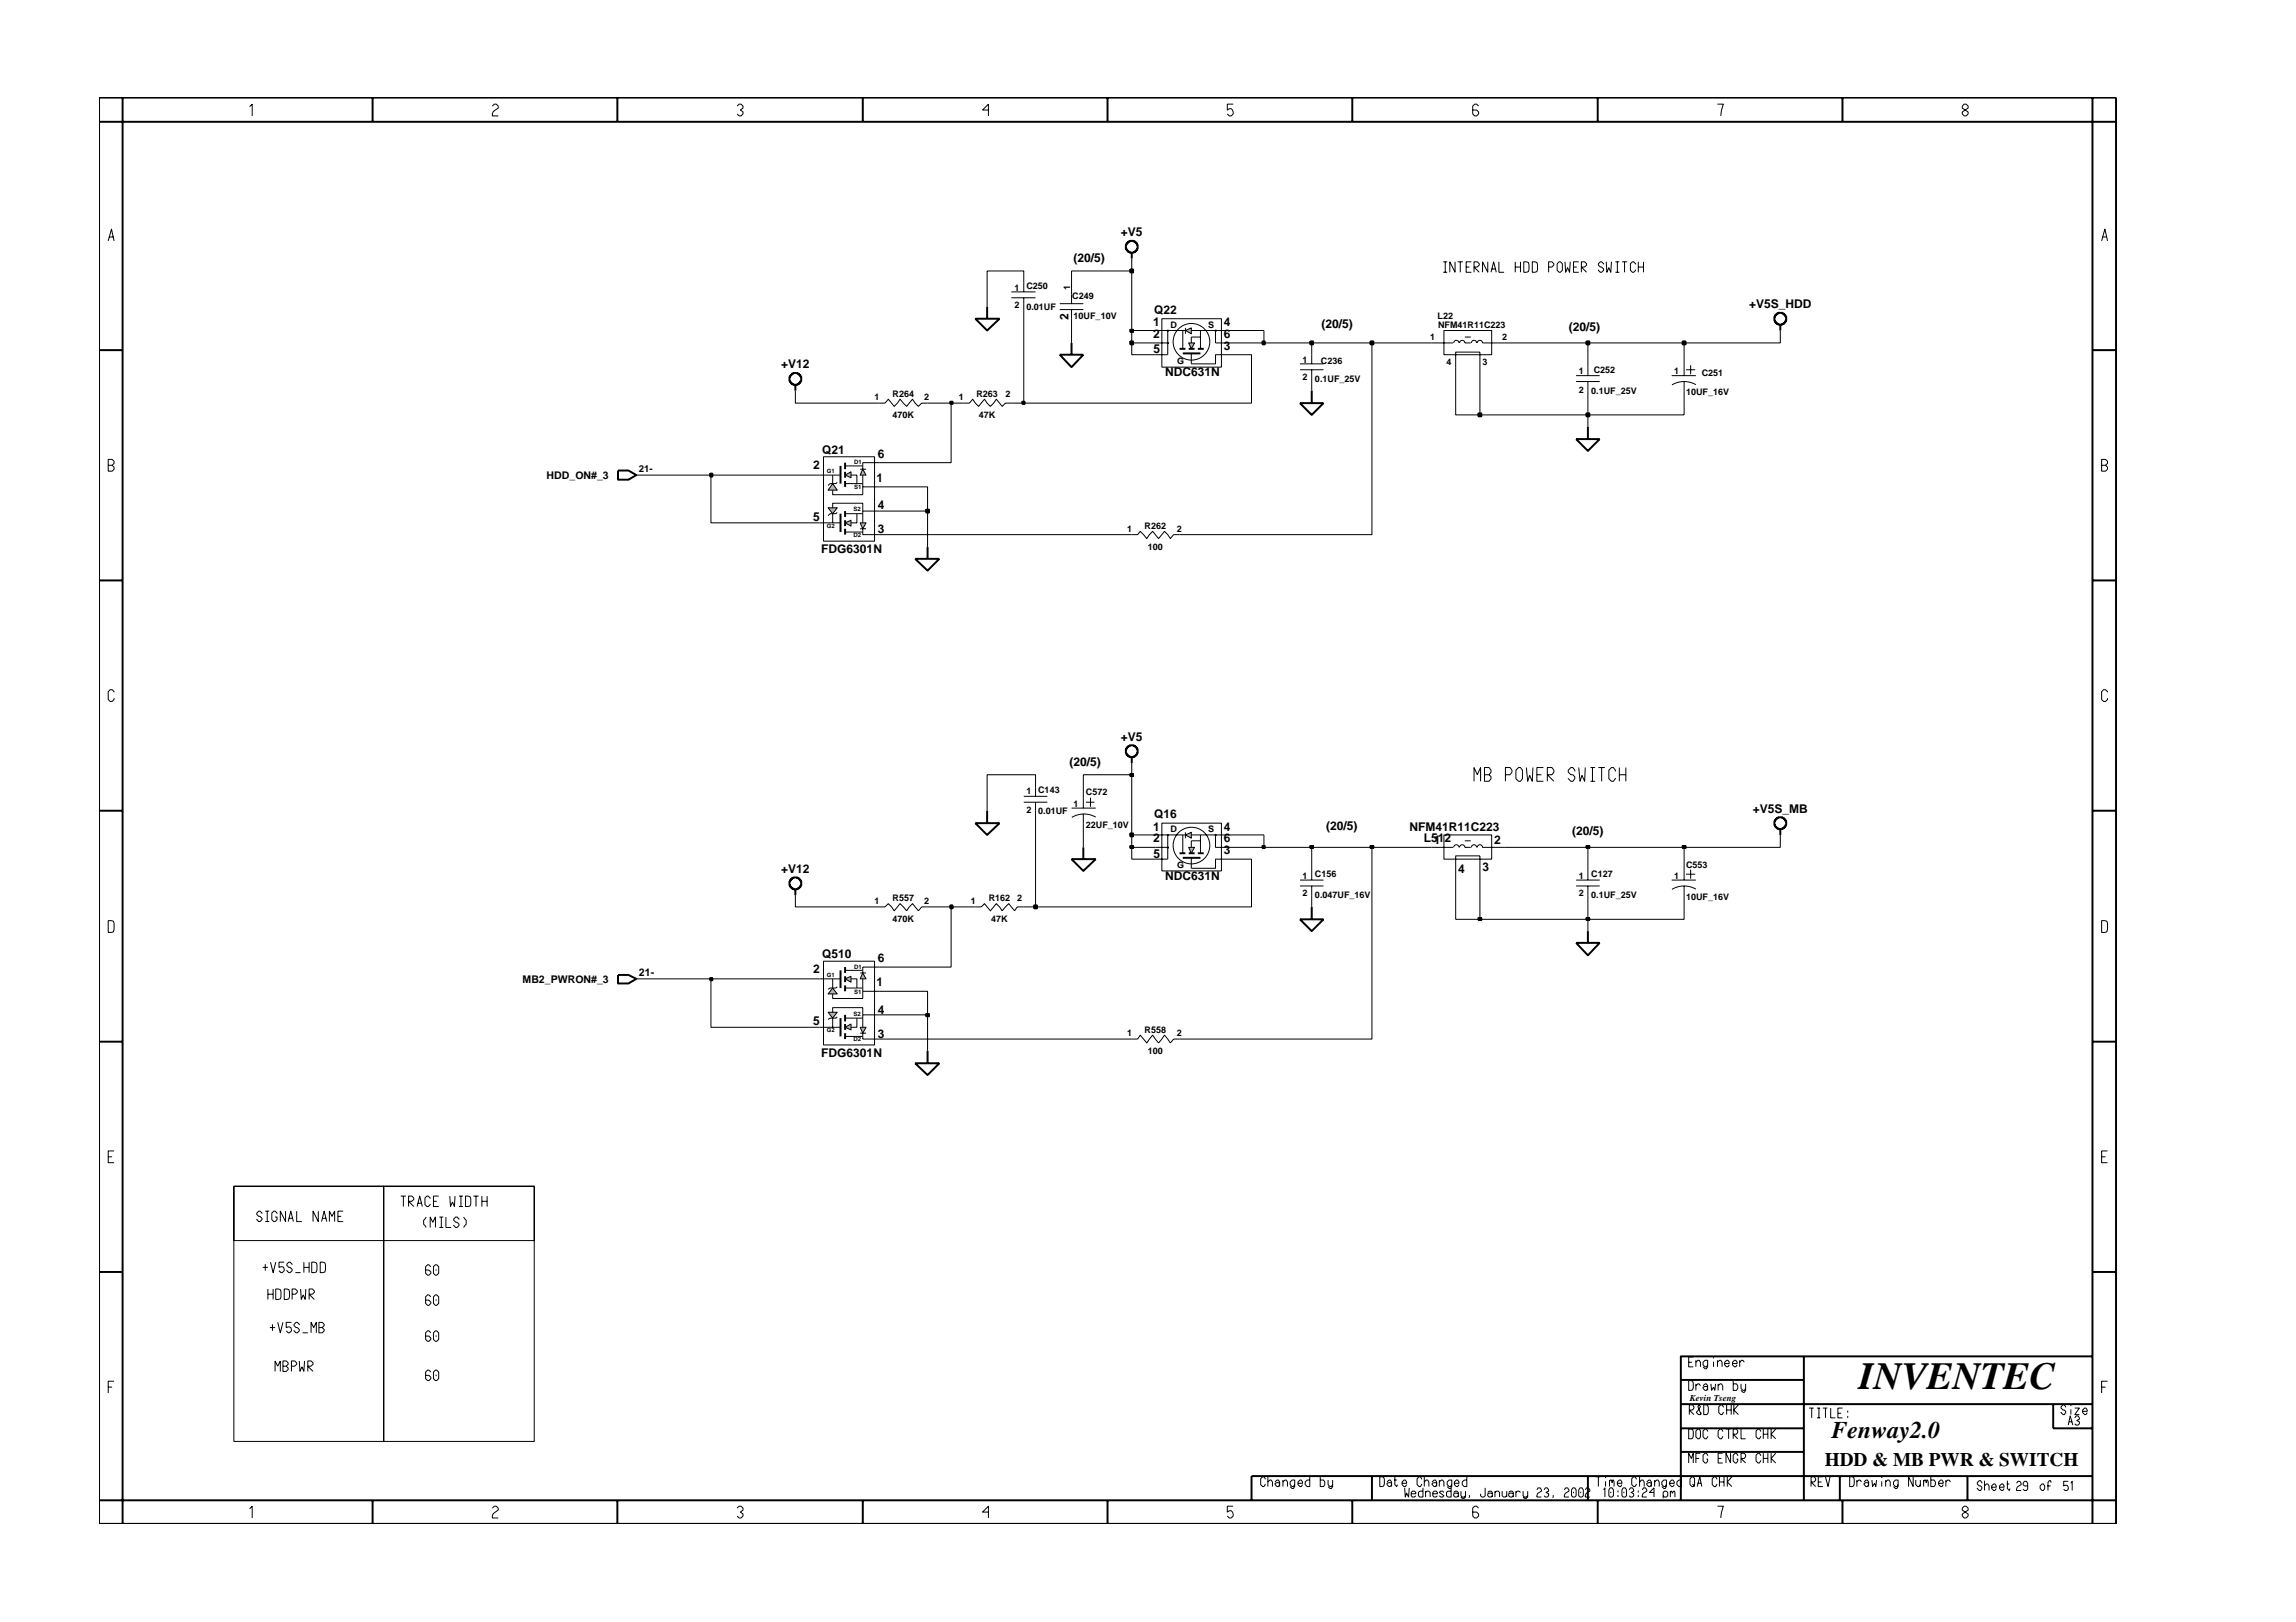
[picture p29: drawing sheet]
<svg xmlns="http://www.w3.org/2000/svg" width="297mm" height="210mm" viewBox="0 0 297 210" stroke-linecap="round" stroke-linejoin="round" font-family="sans-serif">
<defs><g id="words">
<text font-size="5" x="240.5" y="179.7">INVENTEC</text>
<text font-size="3.1" x="236.9" y="186.1">Fenway2.0</text>
<text font-size="2.5" x="236.1" y="189.7">HDD &amp; MB PWR &amp; SWITCH</text>
<g font-size="1.6">
<text x="138.9" y="33.9">(20/5)</text>
<text x="145" y="30.6">+V5</text>
<text x="138.2" y="41.3" transform="rotate(-90 138.2 41.3)">2</text>
<text x="149.3" y="40.6">Q22</text>
<text x="226.3" y="39.9">+V5S_HDD</text>
<text x="101.1" y="47.7">+V12</text>
<text x="149.2" y="42.2">1</text>
<text x="149.2" y="43.7">2</text>
<text x="149.2" y="45.7">5</text>
<text x="158.3" y="45.4">3</text>
<text x="158.3" y="42.2">4</text>
<text x="158.3" y="43.7">6</text>
<text x="171" y="42.4">(20/5)</text>
<text x="203" y="42.8">(20/5)</text>
<text x="150.8" y="48.7">NDC631N</text>
<text x="106.4" y="58.8">Q21</text>
<text x="113.6" y="59.3">6</text>
<text x="105.2" y="60.7">2</text>
<text x="113.4" y="62.4">1</text>
<text x="113.6" y="65.9">4</text>
<text x="105.2" y="67.4">5</text>
<text x="106.3" y="71.6">FDG6301N</text>
<text x="113.6" y="69">3</text>
<text x="145" y="95.8">+V5</text>
<text x="138.4" y="99.1">(20/5)</text>
<text x="149.2" y="107.5">1</text>
<text x="149.3" y="105.9">Q16</text>
<text x="158.3" y="107.5">4</text>
<text x="171.6" y="107.4">(20/5)</text>
<text x="182.3" y="107.5">NFM41R11C223</text>
<text x="226.8" y="105.1">+V5S_MB</text>
<text x="101.1" y="112.9">+V12</text>
<text x="149.2" y="109">2</text>
<text x="149.2" y="111">5</text>
<text x="150.8" y="113.8">NDC631N</text>
<text x="158.3" y="110.5">3</text>
<text x="158.3" y="109">6</text>
<text x="184.2" y="109">L512</text>
<text x="185.5" y="109.2">1</text>
<text x="188.6" y="112.9">4</text>
<text x="191.8" y="112.7">3</text>
<text x="193.3" y="109.2">2</text>
<text x="203.4" y="108">(20/5)</text>
<text x="105.2" y="125.9">2</text>
<text x="106.4" y="124">Q510</text>
<text x="113.6" y="124.5">6</text>
<text x="113.4" y="127.6">1</text>
<text x="113.6" y="131.2">4</text>
<text x="105.2" y="132.6">5</text>
<text x="106.3" y="136.8">FDG6301N</text>
<text x="113.6" y="134.3">3</text>
</g>
<g font-size="1.4">
<text x="70.7" y="62">HDD_ON#_3</text>
<text x="67.6" y="127.2">MB2_PWRON#_3</text>
<text x="82.7" y="126.3">21-</text>
</g>
<g font-size="1.2">
<text x="131.3" y="37.6">1</text>
<text x="131.3" y="39.9">2</text>
<text x="132.8" y="37.4">C250</text>
<text x="132.8" y="40.1">0.01UF</text>
<text x="138.5" y="37.6" transform="rotate(-90 138.5 37.6)">1</text>
<text x="138.7" y="38.6">C249</text>
<text x="138.9" y="41.3">10UF_10V</text>
<text x="186" y="41.2">L22</text>
<text x="151.4" y="42.4">D</text>
<text x="152.3" y="47.1">G</text>
<text x="156.3" y="42.4">S</text>
<text x="168.5" y="46.9">1</text>
<text x="170.9" y="47.1">C236</text>
<text x="185" y="44">1</text>
<text x="186" y="42.4">NFM41R11C223</text>
<text x="187.1" y="47.3">4</text>
<text x="191.8" y="47.3">3</text>
<text x="194.3" y="44">2</text>
<text x="113.1" y="51.7">1</text>
<text x="115.5" y="51.3">R264</text>
<text x="119.6" y="51.7">2</text>
<text x="124.1" y="51.7">1</text>
<text x="126.3" y="51.3">R263</text>
<text x="130.1" y="51.3">2</text>
<text x="168.5" y="49.2">2</text>
<text x="170.1" y="49.4">0.1UF_25V</text>
<text x="204.2" y="48.4">1</text>
<text x="204.2" y="50.8">2</text>
<text x="205.9" y="51">0.1UF_25V</text>
<text x="206.2" y="48.3">C252</text>
<text x="216.6" y="48.4">1</text>
<text x="218.1" y="51.2">10UF_16V</text>
<text x="220.2" y="48.6">C251</text>
<text x="115.5" y="54.1">470K</text>
<text x="126.6" y="54.1">47K</text>
<text x="82.7" y="61.1">21-</text>
<text x="145.8" y="68.8">1</text>
<text x="148.1" y="68.4">R262</text>
<text x="148.5" y="71.1">100</text>
<text x="152.3" y="68.8">2</text>
<text x="132.8" y="102.8">1</text>
<text x="132.8" y="105.2">2</text>
<text x="134.3" y="105.3">0.01UF</text>
<text x="134.3" y="102.6">C143</text>
<text x="138.9" y="104.4">1</text>
<text x="140.5" y="107.1">22UF_10V</text>
<text x="140.5" y="102.9">C572</text>
<text x="151.4" y="107.7">D</text>
<text x="156.3" y="107.7">S</text>
<text x="152.3" y="112.4">G</text>
<text x="168.5" y="113.7">1</text>
<text x="170.1" y="113.5">C156</text>
<text x="204.2" y="113.7">1</text>
<text x="205.9" y="113.5">C127</text>
<text x="216.6" y="113.7">1</text>
<text x="218.1" y="112.3">C553</text>
<text x="113.1" y="117">1</text>
<text x="115.5" y="119.3">470K</text>
<text x="115.5" y="116.6">R557</text>
<text x="119.6" y="117">2</text>
<text x="125.6" y="117">1</text>
<text x="127.9" y="116.6">R162</text>
<text x="128.2" y="119.3">47K</text>
<text x="131.6" y="116.6">2</text>
<text x="168.5" y="116">2</text>
<text x="170.1" y="116.3">0.047UF_16V</text>
<text x="204.2" y="116">2</text>
<text x="205.9" y="116.3">0.1UF_25V</text>
<text x="218.1" y="116.4">10UF_16V</text>
<text x="145.8" y="134.1">1</text>
<text x="148.1" y="133.7">R558</text>
<text x="148.5" y="136.4">100</text>
<text x="152.3" y="134.1">2</text>
<text x="218.6" y="181.3">Kevin Tseng</text>
</g>
<g font-size=".8">
<text x="107" y="61.2">G1</text>
<text x="110.5" y="63.3">S1</text>
<text x="110.5" y="60.1">D1</text>
<text x="107" y="68.4">G2</text>
<text x="110.4" y="66.2">S2</text>
<text x="110.4" y="69.5">D2</text>
<text x="110.5" y="125.4">D1</text>
<text x="107" y="126.5">G1</text>
<text x="110.4" y="131.4">S2</text>
<text x="110.5" y="128.6">S1</text>
<text x="107" y="133.6">G2</text>
<text x="110.4" y="134.8">D2</text>
</g>
</g></defs>
<g fill="none" stroke="#000" stroke-width=".13">
<path d="M130.8 37.8h3.2M130.8 38.5h3.2M132.4 36.6v1.2M132.4 38.5v1.2M106.5 59.1h6.6v10.9h-6.6zM113.7 59.9h-2.1v.4h-2.3M168.2 47.1h3M168.2 47.9h3M169.7 45.9v1.2M169.7 47.9v1.1M185.2 44.4h2.8M186.8 42.8h6.2v3.1h-6.2z"/>
<path d="M188.1 44.4a.34 .34 0 0 1 .3-.4 .34 .34 0 0 1 .4 .4M188.3 47.5v-1.9h3.2v1.9M188.8 44.4a.34 .34 0 0 1 .4-.4 .34 .34 0 0 1 .3 .4h.8M189.5 43.6h.8M190.4 44.4a.34 .34 0 0 1 .3-.4 .34 .34 0 0 1 .3 .4M191.1 44.4a.34 .34 0 0 1 .4-.4 .34 .34 0 0 1 .3 .4h2.8M203.9 48.6h3.1M203.9 49.4h3.1M205.4 47.5v1.1M205.4 49.4v1.2M216.3 48.6h3.1M217.9 47.5v1.1"/>
<path d="M217.9 49.4v1.2M218.1 47.9h1.2M218.7 47.3v1.1M219.4 49.8a3 3 0 0 0-3.1 0M106 61.5h2.7M109.3 68.8h2.3v.4h1.5M109.3 62.6h2.3v.4h2.1M113.1 66.1h-1.5v.4h-2.3M146.4 69.2h.8l.3-.4 .9 .9 .7-.9 .8 .9 .8-.9 .7 .9 .4-.5h.8M126.2 117.4h.7l.5-.5 .7 1 .8-1 .8 1 .8-1 .8 1 .3-.5h.8M132.4 103.1h3.1M132.4 103.8h3.1"/>
<path d="M134 101.9v1.2M134 103.8v1.1M168.2 113.9h3M168.2 114.7h3M169.7 112.7v1.2M169.7 114.7v1.1M185.2 109.7h2.8M186.8 108h6.2v3.2h-6.2zM188.1 109.7a.34 .34 0 0 1 .3-.4 .34 .34 0 0 1 .4 .4M188.3 112.7v-1.9h3.2v1.9M188.8 109.7a.34 .34 0 0 1 .4-.4 .34 .34 0 0 1 .3 .4h.8M189.5 108.8h.8"/>
<path d="M190.4 109.7a.34 .34 0 0 1 .3-.4 .34 .34 0 0 1 .3 .4M191.1 109.7a.34 .34 0 0 1 .4-.4 .34 .34 0 0 1 .3 .4h2.8M203.9 113.9h3.1M203.9 114.7h3.1M205.4 112.7v1.2M205.4 114.7v1.1M216.3 113.9h3.1M217.9 112.7v1.2M217.9 114.7v1.1M218.1 113.1h1.2M218.7 112.5v1.2M219.4 115.1a3 3 0 0 0-3.1 0"/>
<path d="M146.4 134.5h.8l.3-.5 .9 1 .7-1 .8 1 .8-1 .7 1 .4-.5h.8"/>
</g>
<g fill="none" stroke="#000" stroke-width=".25">
<path d="M127.7 39.7v1.5M145.8 31.4l.2-.1a.61 .61 0 0 1 .8 0l.4 .4v.5l-.5 .5h-.5v-.1h-.2l-.3-.2v-.7zM146.4 32.7v.8M102.5 48.4l.7-.1v.1h.1l.3 .2 .1 .7h-.1v.2l-.3 .2-.7 .1v-.1h-.1l-.3-.2-.1-.7h.1v-.2zM102.9 49.8v.8M109.3 59.9v.8M126.2 41.2h3.1l-1.6 1.6zM168.2 52.2h3l-1.5 1.5zM169.7 50.6v1.6M203.9 56.8h3.1l-1.6 1.5zM205.4 55.2v1.6M229.8 40.7h.1a.61 .61 0 0 1 .8 0l.4 .3v.5l-.5 .5h-.5v-.1h-.2l-.3-.2v-.7v-.2z"/>
<path d="M230.3 42v.8M108.7 60.3v2.3M108.7 66.5v2.3M109.3 61.1v.7M109.3 62.2v.8M109.3 66.1v.8M109.3 67.3v.8M109.3 68.4v.8M118.4 72.3h3.1l-1.5 1.5zM120 70.8v1.5M145.7 96.8l.3-.2a.61 .61 0 0 1 .8 0l.4 .4v.5l-.5 .5h-.5v-.1h-.2l-.3-.3v-.1zM146.4 98v.7"/>
<path d="M102.5 113.6h.7h.1l.3 .3 .1 .7h-.1v.1l-.3 .3-.7 .1v-.1h-.1l-.3-.3-.1-.6h.1v-.2zM102.9 115.1v.7M126.2 106.5h3.1l-1.6 1.5zM127.7 104.9v1.6M168.2 119h3l-1.5 1.5zM169.7 117.4v1.6M229.7 106l.2-.1a.61 .61 0 0 1 .8 0l.4 .4v.5l-.5 .5h-.5v-.1h-.2l-.3-.3v-.6zM230.3 107.3v.7M118.4 137.6h3.1l-1.5 1.5zM120 136v1.6"/>
</g>
<path d="M107.7 62.6l.6 .8h-1.2z" fill-rule="evenodd" fill="#b3b3b3" stroke="#000" stroke-width=".13"/>
<path d="M108.3 62.4l-.2 .2h-.7l-.3 .2" fill="none" stroke="#000" stroke-width=".13"/>
<path d="M107.1 65.7h1.2l-.6 .8z" fill-rule="evenodd" fill="#b3b3b3" stroke="#000" stroke-width=".13"/>
<path d="M106 67.7h2.7M107.7 65.7v-.6h3.9v1M107.7 61.5v1.1M107.7 66.5v1.2M111.6 63v1h-3.9v-.6M113.1 66.1h.6M113.1 69.2h.6" fill="none" stroke="#000" stroke-width=".13"/>
<path d="M109.3 61.5l.8-.4v.7z" fill-rule="evenodd" fill="#b3b3b3" stroke="#000" stroke-width=".13"/>
<path d="M110.1 61.5h.8v1.1" fill="none" stroke="#000" stroke-width=".13"/>
<path d="M111.6 60.7l.4 .8h-.7z" fill-rule="evenodd" fill="#b3b3b3" stroke="#000" stroke-width=".13"/>
<path d="M111.3 60.7h.7M111.6 60.3v.4M111.6 61.5v1.1" fill="none" stroke="#000" stroke-width=".13"/>
<path d="M109.3 67.7l.8-.4v.8z" fill-rule="evenodd" fill="#b3b3b3" stroke="#000" stroke-width=".13"/>
<path d="M110.9 66.5v1.2h-.8" fill="none" stroke="#000" stroke-width=".13"/>
<path d="M111.3 67.7h.7l-.4 .7z" fill-rule="evenodd" fill="#b3b3b3" stroke="#000" stroke-width=".13"/>
<path d="M108.3 66.3l-.2 .2h-.7l-.3 .2M111.3 68.4h.7M111.6 66.5v1.2M111.6 68.4v.4M106 126.7h2.7M106.5 124.4h6.6v10.8h-6.6zM109.3 127.9h2.3v.4h2.1M109.3 134.1h2.3v.4h1.5M113.1 131.3h-1.5v.5h-2.3M113.7 125.2h-2.1v.4h-2.3" fill="none" stroke="#000" stroke-width=".13"/>
<path d="M108.7 125.6v2.3M108.7 131.8v2.3M109.3 125.2v.7M109.3 126.3v.8M109.3 127.5v.8M109.3 131.3v.9M109.3 132.5v.8M109.3 133.7v.8M203.9 122h3.1l-1.6 1.6zM205.4 120.5v1.5" fill="none" stroke="#000" stroke-width=".25"/>
<path d="M107.7 127.9l.6 .7h-1.2z" fill-rule="evenodd" fill="#b3b3b3" stroke="#000" stroke-width=".13"/>
<path d="M108.3 127.7l-.2 .2h-.7l-.3 .1" fill="none" stroke="#000" stroke-width=".13"/>
<path d="M107.1 131h1.2l-.6 .8z" fill-rule="evenodd" fill="#b3b3b3" stroke="#000" stroke-width=".13"/>
<path d="M106 132.9h2.7M107.7 131v-.6h3.9v.9M107.7 126.7v1.2M107.7 131.8v1.1M111.6 128.3v.9h-3.9v-.6M113.1 131.3h.6M113.1 134.5h.6" fill="none" stroke="#000" stroke-width=".13"/>
<path d="M109.3 126.7l.8-.4v.8z" fill-rule="evenodd" fill="#b3b3b3" stroke="#000" stroke-width=".13"/>
<path d="M110.1 126.7h.8v1.2" fill="none" stroke="#000" stroke-width=".13"/>
<path d="M111.6 125.9l.4 .8h-.7z" fill-rule="evenodd" fill="#b3b3b3" stroke="#000" stroke-width=".13"/>
<path d="M111.3 125.9h.7M111.6 125.6v.3M111.6 126.7v1.2" fill="none" stroke="#000" stroke-width=".13"/>
<path d="M109.3 132.9l.8-.4v.8z" fill-rule="evenodd" fill="#b3b3b3" stroke="#000" stroke-width=".13"/>
<path d="M110.9 131.8v1.1h-.8" fill="none" stroke="#000" stroke-width=".13"/>
<path d="M111.3 132.9h.7l-.4 .8z" fill-rule="evenodd" fill="#b3b3b3" stroke="#000" stroke-width=".13"/>
<path d="M154.1 45.7v1.4M108.3 131.6l-.2 .2h-.7l-.3 .1M111.3 133.7h.7M111.6 131.8v1.1M111.6 133.7v.4" fill="none" stroke="#000" stroke-width=".13"/>
<path d="M153 45.7h2.3" fill="none" stroke="#000" stroke-width=".25"/>
<path d="M153.4 42.8l.7-.4v.8z" fill-rule="evenodd" fill="#b3b3b3" stroke="#000" stroke-width=".13"/>
<path d="M153.4 42.4v.8" fill="none" stroke="#000" stroke-width=".13"/>
<path d="M153.8 44.4h.7l-.4 .7z" fill-rule="evenodd" fill="#b3b3b3" stroke="#000" stroke-width=".13"/>
<path d="M152.6 45.1h.8M153.8 45.1h.7M155 45.1h.7" fill="none" stroke="#000" stroke-width=".25"/>
<g fill="none" stroke="#000" stroke-width=".13">
<path d="M149.5 42.8h3.9M149.5 44.4h1.6M149.5 45.9h1.6M150.3 41.2h7.7v6.3h-7.7zM153 42.8v2.3M154.1 42.8h4.8M155.3 42.8v2.3M155.3 43.6h-1.2v.8M157.3 42.8v1.6h1.6M158.9 45.9h-1.6v1.2h-3.2"/>
<circle cx="154.1" cy="44.2" r="2.37"/>
</g>
<circle cx="157.3" cy="42.8" r=".08" fill="#b3b3b3" stroke="#000" stroke-width=".13"/>
<path d="M151.1 42.8v3.1" fill="none" stroke="#000" stroke-width=".13"/>
<g fill="#b3b3b3" stroke="#000" stroke-width=".13">
<circle cx="151.1" cy="44.4" r=".08"/>
<circle cx="151.1" cy="42.8" r=".08"/>
</g>
<path d="M137.1 39.3h3.1M138.6 38.1v1.2M137.1 40.1h3.1M138.6 40.1v1.1M138.6 104.6h3.2M140.2 103.4v1.2M140.2 105.3v1.2M140.5 103.8h1.1M141.1 103.2v1.2M141.8 105.7a3 3 0 0 0-3.1 .1M154.1 111v1.4" fill="none" stroke="#000" stroke-width=".13"/>
<path d="M137.1 45.9h3.1l-1.6 1.6zM138.6 44.4v1.5M138.6 111.2h3.2l-1.6 1.5zM140.2 109.7v1.5M153 111h2.3" fill="none" stroke="#000" stroke-width=".25"/>
<path d="M153.4 108l.7-.3v.8z" fill-rule="evenodd" fill="#b3b3b3" stroke="#000" stroke-width=".13"/>
<path d="M153.4 107.7v.8" fill="none" stroke="#000" stroke-width=".13"/>
<path d="M153.8 109.7h.7l-.4 .7z" fill-rule="evenodd" fill="#b3b3b3" stroke="#000" stroke-width=".13"/>
<path d="M152.6 110.4h.8M153.8 110.4h.7M155 110.4h.7" fill="none" stroke="#000" stroke-width=".25"/>
<g fill="none" stroke="#000" stroke-width=".13">
<path d="M149.5 108h3.9M149.5 109.7h1.6M149.5 111.2h1.6M150.3 106.5h7.7v6.2h-7.7zM153 108v2.4M154.1 108h4.8M155.3 108v2.4M155.3 108.8h-1.2v.9M157.3 108v1.7h1.6M158.9 111.2h-1.6v1.2h-3.2"/>
<circle cx="154.1" cy="109.4" r="2.37"/>
</g>
<circle cx="157.3" cy="108.1" r=".08" fill="#b3b3b3" stroke="#000" stroke-width=".13"/>
<path d="M151.1 108v3.2" fill="none" stroke="#000" stroke-width=".13"/>
<g fill="#b3b3b3" stroke="#000" stroke-width=".13">
<circle cx="151.1" cy="109.7" r=".08"/>
<circle cx="151.1" cy="108.1" r=".08"/>
</g>
<path d="M80 60.9h1.3l1 .6-1 .6h-1.3zM80 126.2h1.3l1 .5-1 .6h-1.3z" fill="none" stroke="#000" stroke-width=".25"/>
<path d="M113.7 52.2h.8l.4-.5 .8 .9 .7-.9 .9 .9 .8-.9 .7 .9 .4-.4h.8M124.7 52.2h.7l.4-.5 .8 .9 .8-.9 .7 .9 .8-.9 .8 .9 .4-.4h.7M82.3 61.5h.4M113.7 117.4h.8l.4-.5 .8 1 .7-1 .9 1 .8-1 .7 1 .4-.5h.8M177.5 109.7v24.8h-24.9M82.3 126.7h.4M92 126.7v6.2h14M113.7 131.3h6.3v4.7M113.7 134.5h32.7" fill="none" stroke="#000" stroke-width=".13"/>
<path d="M119.8 131.2h.4v.3h-.4z" fill-rule="evenodd" fill="#c2c2c2" stroke="#000" stroke-width=".25"/>
<path d="M119.8 131.2h.4v.3h-.4z" fill="none" stroke="#000" stroke-width=".25"/>
<path d="M82.7 126.7h9.3M113.7 128.3h6.3v3" fill="none" stroke="#000" stroke-width=".13"/>
<path d="M91.9 126.6h.2v.2h-.2z" fill-rule="evenodd" fill="#c2c2c2" stroke="#000" stroke-width=".25"/>
<path d="M91.9 126.6h.2v.2h-.2z" fill="none" stroke="#000" stroke-width=".25"/>
<path d="M123 117.4v7.8h-9.3M188.3 112.7v6.3h3.2M205.4 119v1.5M92 126.7h14" fill="none" stroke="#000" stroke-width=".13"/>
<path d="M191.3 118.8h.3v.3h-.3z" fill-rule="evenodd" fill="#c2c2c2" stroke="#000" stroke-width=".25"/>
<path d="M191.3 118.8h.3v.3h-.3z" fill="none" stroke="#000" stroke-width=".25"/>
<path d="M191.5 112.7v6.3h13.9" fill="none" stroke="#000" stroke-width=".13"/>
<path d="M205.3 118.8h.3v.3h-.3z" fill-rule="evenodd" fill="#c2c2c2" stroke="#000" stroke-width=".25"/>
<path d="M205.3 118.8h.3v.3h-.3z" fill="none" stroke="#000" stroke-width=".25"/>
<path d="M102.9 115.8v1.6h10.8M120 117.4h3M205.4 115.8v3.2h12.5v-3.2" fill="none" stroke="#000" stroke-width=".13"/>
<path d="M123 117.2h.2v.3h-.2z" fill-rule="evenodd" fill="#c2c2c2" stroke="#000" stroke-width=".25"/>
<path d="M123 117.2h.2v.3h-.2z" fill="none" stroke="#000" stroke-width=".25"/>
<path d="M123 117.4h3.2M132.4 117.4h1.6" fill="none" stroke="#000" stroke-width=".13"/>
<path d="M133.8 117.2h.3v.3h-.3z" fill-rule="evenodd" fill="#c2c2c2" stroke="#000" stroke-width=".25"/>
<path d="M133.8 117.2h.3v.3h-.3z" fill="none" stroke="#000" stroke-width=".25"/>
<path d="M134 104.9v12.5h27.9v-6.2h-3M140.2 106.5v3.2M146.4 109.7v1.5h3.1M169.7 109.7v3M169.7 115.8v1.6M205.4 109.7v3M217.9 109.7v3" fill="none" stroke="#000" stroke-width=".13"/>
<path d="M146.2 109.5h.4v.2h-.4z" fill-rule="evenodd" fill="#c2c2c2" stroke="#000" stroke-width=".25"/>
<path d="M146.2 109.5h.4v.2h-.4z" fill="none" stroke="#000" stroke-width=".25"/>
<path d="M146.4 108v1.7h3.1M158.9 109.7h4.6" fill="none" stroke="#000" stroke-width=".13"/>
<path d="M163.4 109.5h.2v.2h-.2z" fill-rule="evenodd" fill="#c2c2c2" stroke="#000" stroke-width=".25"/>
<path d="M163.4 109.5h.2v.2h-.2z" fill="none" stroke="#000" stroke-width=".25"/>
<path d="M163.5 108v1.7h6.2" fill="none" stroke="#000" stroke-width=".13"/>
<path d="M169.5 109.5h.4v.2h-.4z" fill-rule="evenodd" fill="#c2c2c2" stroke="#000" stroke-width=".25"/>
<path d="M169.5 109.5h.4v.2h-.4z" fill="none" stroke="#000" stroke-width=".25"/>
<path d="M169.7 109.7h7.8" fill="none" stroke="#000" stroke-width=".13"/>
<path d="M177.3 109.5h.4v.2h-.4z" fill-rule="evenodd" fill="#c2c2c2" stroke="#000" stroke-width=".25"/>
<path d="M177.3 109.5h.4v.2h-.4z" fill="none" stroke="#000" stroke-width=".25"/>
<path d="M177.5 109.7h7.7M194.6 109.7h10.8" fill="none" stroke="#000" stroke-width=".13"/>
<path d="M205.3 109.5h.3v.2h-.3z" fill-rule="evenodd" fill="#c2c2c2" stroke="#000" stroke-width=".25"/>
<path d="M205.3 109.5h.3v.2h-.3z" fill="none" stroke="#000" stroke-width=".25"/>
<path d="M205.4 109.7h12.5" fill="none" stroke="#000" stroke-width=".13"/>
<path d="M217.7 109.5h.3v.2h-.3z" fill-rule="evenodd" fill="#c2c2c2" stroke="#000" stroke-width=".25"/>
<path d="M217.7 109.5h.3v.2h-.3z" fill="none" stroke="#000" stroke-width=".25"/>
<path d="M230.3 108v1.7h-12.4" fill="none" stroke="#000" stroke-width=".13"/>
<path d="M146.2 107.9h.4v.3h-.4z" fill-rule="evenodd" fill="#c2c2c2" stroke="#000" stroke-width=".25"/>
<path d="M146.2 107.9h.4v.3h-.4z" fill="none" stroke="#000" stroke-width=".25"/>
<path d="M134 101.9v-1.6h-6.3v4.6M140.2 103.4v-3.1h6.2v7.7h3.1M158.9 108h4.6" fill="none" stroke="#000" stroke-width=".13"/>
<path d="M146.2 100.2h.4v.2h-.4z" fill-rule="evenodd" fill="#c2c2c2" stroke="#000" stroke-width=".25"/>
<path d="M146.2 100.2h.4v.2h-.4z" fill="none" stroke="#000" stroke-width=".25"/>
<path d="M177.5 44.4v24.8h-24.9M92 61.5v6.2h14M113.7 66.1h6.3v4.7M113.7 69.2h32.7M146.4 98.7v1.6" fill="none" stroke="#000" stroke-width=".13"/>
<path d="M119.8 66h.4v.3h-.4z" fill-rule="evenodd" fill="#c2c2c2" stroke="#000" stroke-width=".25"/>
<path d="M119.8 66h.4v.3h-.4z" fill="none" stroke="#000" stroke-width=".25"/>
<path d="M82.7 61.5h9.3M113.7 63h6.3v3.1" fill="none" stroke="#000" stroke-width=".13"/>
<path d="M91.9 61.3h.2v.4h-.2z" fill-rule="evenodd" fill="#c2c2c2" stroke="#000" stroke-width=".25"/>
<path d="M91.9 61.3h.2v.4h-.2z" fill="none" stroke="#000" stroke-width=".25"/>
<path d="M123 52.2v7.7h-9.3M188.3 47.5v6.2h3.2M205.4 53.7v1.5M92 61.5h14" fill="none" stroke="#000" stroke-width=".13"/>
<path d="M191.3 53.5h.3v.4h-.3z" fill-rule="evenodd" fill="#c2c2c2" stroke="#000" stroke-width=".25"/>
<path d="M191.3 53.5h.3v.4h-.3z" fill="none" stroke="#000" stroke-width=".25"/>
<path d="M191.5 47.5v6.2h13.9" fill="none" stroke="#000" stroke-width=".13"/>
<path d="M205.3 53.5h.3v.4h-.3z" fill-rule="evenodd" fill="#c2c2c2" stroke="#000" stroke-width=".25"/>
<path d="M205.3 53.5h.3v.4h-.3z" fill="none" stroke="#000" stroke-width=".25"/>
<path d="M102.9 50.6v1.6h10.8M120 52.2h3M205.4 50.6v3.1h12.5v-3.1" fill="none" stroke="#000" stroke-width=".13"/>
<path d="M123 52h.2v.3h-.2z" fill-rule="evenodd" fill="#c2c2c2" stroke="#000" stroke-width=".25"/>
<path d="M123 52h.2v.3h-.2z" fill="none" stroke="#000" stroke-width=".25"/>
<path d="M123 52.2h1.7M130.8 52.2h1.6" fill="none" stroke="#000" stroke-width=".13"/>
<path d="M132.3 52h.2v.3h-.2z" fill-rule="evenodd" fill="#c2c2c2" stroke="#000" stroke-width=".25"/>
<path d="M132.3 52h.2v.3h-.2z" fill="none" stroke="#000" stroke-width=".25"/>
<path d="M132.4 39.7v12.5h29.5v-6.3h-3M138.6 41.2v3.2M146.4 44.4v1.5h3.1M169.7 44.4v1.5M169.7 49v1.6M205.4 44.4v3.1M217.9 44.4v3.1" fill="none" stroke="#000" stroke-width=".13"/>
<path d="M146.2 44.2h.4v.3h-.4z" fill-rule="evenodd" fill="#c2c2c2" stroke="#000" stroke-width=".25"/>
<path d="M146.2 44.2h.4v.3h-.4z" fill="none" stroke="#000" stroke-width=".25"/>
<path d="M146.4 42.8v1.6h3.1M158.9 44.4h4.6" fill="none" stroke="#000" stroke-width=".13"/>
<path d="M163.4 44.2h.2v.3h-.2z" fill-rule="evenodd" fill="#c2c2c2" stroke="#000" stroke-width=".25"/>
<path d="M163.4 44.2h.2v.3h-.2z" fill="none" stroke="#000" stroke-width=".25"/>
<path d="M163.5 42.8v1.6h6.2" fill="none" stroke="#000" stroke-width=".13"/>
<path d="M169.5 44.2h.4v.3h-.4z" fill-rule="evenodd" fill="#c2c2c2" stroke="#000" stroke-width=".25"/>
<path d="M169.5 44.2h.4v.3h-.4z" fill="none" stroke="#000" stroke-width=".25"/>
<path d="M169.7 44.4h7.8" fill="none" stroke="#000" stroke-width=".13"/>
<path d="M177.3 44.2h.4v.3h-.4z" fill-rule="evenodd" fill="#c2c2c2" stroke="#000" stroke-width=".25"/>
<path d="M177.3 44.2h.4v.3h-.4z" fill="none" stroke="#000" stroke-width=".25"/>
<path d="M177.5 44.4h7.7M194.6 44.4h10.8" fill="none" stroke="#000" stroke-width=".13"/>
<path d="M205.3 44.2h.3v.3h-.3z" fill-rule="evenodd" fill="#c2c2c2" stroke="#000" stroke-width=".25"/>
<path d="M205.3 44.2h.3v.3h-.3z" fill="none" stroke="#000" stroke-width=".25"/>
<path d="M205.4 44.4h12.5" fill="none" stroke="#000" stroke-width=".13"/>
<path d="M217.7 44.2h.3v.3h-.3z" fill-rule="evenodd" fill="#c2c2c2" stroke="#000" stroke-width=".25"/>
<path d="M217.7 44.2h.3v.3h-.3z" fill="none" stroke="#000" stroke-width=".25"/>
<path d="M230.3 42.8v1.6h-12.4" fill="none" stroke="#000" stroke-width=".13"/>
<path d="M146.2 42.7h.4v.2h-.4z" fill-rule="evenodd" fill="#c2c2c2" stroke="#000" stroke-width=".25"/>
<path d="M146.2 42.7h.4v.2h-.4z" fill="none" stroke="#000" stroke-width=".25"/>
<path d="M132.4 36.6v-1.5h-4.7v4.6M138.6 38.1v-3h7.8v7.7h3.1M158.9 42.8h4.6" fill="none" stroke="#000" stroke-width=".13"/>
<path d="M146.2 34.9h.4v.3h-.4z" fill-rule="evenodd" fill="#c2c2c2" stroke="#000" stroke-width=".25"/>
<g fill="none" stroke="#000" stroke-width=".25">
<path d="M12.8 12.6h261v184.6h-261zM12.8 15.8h261M15.9 12.6v184.6M48.2 12.6v3.2M79.9 12.6v3.2M111.6 12.6v3.2M143.3 12.6v3.2M174.9 12.6v3.2M206.7 12.6v3.2M238.4 12.6v3.2M270.7 12.6v184.6M146.2 34.9h.4v.3h-.4z"/>
<path d="M12.8 45.3h3.1M270.7 45.3h3.1M12.8 75.1h3.1M270.7 75.1h3.1M12.8 104.9h3.1M270.7 104.9h3.1M12.8 134.8h3.1M270.7 134.8h3.1M12.8 164.6h3.1M217.5 178.6h15.9M233.4 175.5v18.7M270.7 175.5h-53.2v18.7"/>
<path d="M270.7 164.6h3.1M12.8 194.2h261M48.2 194.2v3M79.9 194.2v3M111.6 194.2v3M143.3 194.2v3M174.9 194.2v3M177.5 191v3.2M205.4 191v3.2M206.7 194.2v3M217.5 181.7h53.2M217.5 184.8h15.9"/>
<path d="M217.5 187.9h15.9M238 191v3.2M238.4 194.2v3M254.5 191v3.2M265.6 181.7v3.1h5.1M270.7 191h-108.8v3.2"/>
</g>
<g fill="none" stroke="#000" stroke-width=".13">
<path d="M32.3 13.8l.3-.3v1.5M63.7 13.7l.3-.2h.2l.3 .2v.3l-.5 .3-.3 .4v.3h.8M95.4 13.7l.2-.2h.3l.2 .2v.3l-.3 .2 .3 .3v.2l-.2 .3h-.3l-.2-.3M127.9 14.2h-.8l.8-.7v1.5M159.5 13.5h-.7v.7l.2-.1a.5 .5 0 0 1 .5 .6l-.2 .3h-.3l-.2-.3M191.3 13.7l-.3-.2h-.2l-.3 .2v1l.3 .3h.2l.3-.3v-.2l-.3-.3h-.5M222.2 13.5h.8l-.4 1.5M253.9 13.7l.2-.2h.3l.2 .2v.3l-.7 .5v.2l.2 .3h.3l.2-.3v-.2l-.7-.5zM14 31.2l.4-1.6 .4 1.6M14.1 30.7h.6M146.4 33.5v1.6M186.7 33.9h.5"/>
<path d="M186.7 35.2h.5M187 33.9v1.3M188.2 33.9v1.3l-.6-1.3v1.3M188.6 33.9h.7M188.9 33.9v1.3M189.7 34.6h.4M190.4 33.9h-.7v1.3h.7M190.7 35.2v-1.3h.4l.3 .2v.2l-.3 .3h-.4l.7 .6M192.5 33.9v1.3l-.7-1.3v1.3M192.9 35.2l.3-1.3 .4 1.3M193 34.8h.5M193.9 33.9v1.3h.7"/>
<path d="M196 34.6h.7M196 33.9v1.3M196.7 33.9v1.3M197.1 33.9l.6 .1 .1 .2-.1 1h-.6zM198.2 33.9l.6 .1 .1 .2-.1 1h-.6zM200.3 34.6h.5l.2-.3v-.2l-.2-.2h-.5v1.3M201.5 34.1l.2-.2h.2l.2 .2v.9l-.2 .2h-.2l-.2-.2zM202.5 33.9l.1 1.3 .2-.6 .3 .6v-1.3M203.6 34.6h.4M204.2 33.9h-.6v1.3h.6M204.6 35.2v-1.3h.4l.3 .2v.2l-.3 .3h-.4l.7 .6M207.5 34.2l-.3-.3h-.2l-.2 .2v.2l.2 .3h.2l.3 .2v.2l-.3 .2h-.2l-.2-.3"/>
<path d="M207.8 33.9l.1 1.3 .2-.6 .3 .6 .1-1.3M209 33.9h.5M209 35.2h.5M209.2 33.9v1.3M209.8 33.9h.7M210.2 33.9v1.3M211.6 34.2l-.2-.3h-.2l-.3 .2v.9l.3 .2h.2l.2-.3M211.9 34.6h.7M211.9 33.9v1.3M212.6 33.9v1.3M271.9 31.2l.4-1.6 .4 1.6M272 30.7h.6"/>
<path d="M14 59.5h.5l.3 .2v.3l-.3 .2 .3 .3v.2l-.3 .3h-.5zM271.9 59.5h.5l.3 .2v.3l-.3 .2 .3 .3v.2l-.3 .3h-.5zM14 60.2h.5M271.9 60.2h.5M14.8 89.6l-.3-.3h-.2l-.3 .2v1l.3 .3h.2l.3-.3v-.1M196.1 99.7l.4-.4h.2l.3 .4v1.1l-.3 .3h-.2l-.4-.3zM197.5 99.3l.1 1.8 .3-.8 .3 .8 .1-1.8M199.7 99.3h-.9v1.8h.9M203.7 99.8v-.1l-.2-.4h-.3l-.3 .4v.2l.3 .4h.3l.2 .2v.3l-.2 .3h-.3l-.3-.4M204.2 99.3l.2 1.8 .3-.8 .3 .8 .1-1.8M205.8 99.3h.6M206 99.3v1.8"/>
<path d="M206.8 99.3h.8M207.2 99.3v1.8M209 99.8v-.1l-.3-.4h-.2l-.4 .4v1.1l.4 .3h.2l.3-.4M209.5 99.3v1.8M210.3 99.3v1.8M272.7 89.6l-.3-.3h-.3l-.2 .2v1l.2 .3h.3l.3-.3v-.1M14 119.1l.7 .1 .1 .3-.1 1.1-.7 .1zM190.7 101.1v-1.8l.4 1 .4-1v1.8M192.1 100.3h.5l.3-.4v-.2l-.3-.4h-.5v1.8h.5l.3-.3v-.3l-.3-.2M194.8 100.3h.6l.2-.4v-.2l-.2-.4h-.6v1.8M198.8 100.3h.6M200.2 101.1v-1.8h.6l.2 .4v.2l-.2 .4h-.6l.8 .8"/>
<path d="M205.8 101.1h.6M209.5 100.3h.8M271.9 119.1l.7 .1 .1 .3-.1 1.1-.7 .1zM14 149.7h.5M14.8 148.9h-.8v1.6h.8M30.3 153.5h19.3v33h-19.3zM30.3 153.5h38.8v7h-38.8zM33.9 157.1l-.3-.4h-.1l-.3 .3v.2l.7 .5v.1l-.3 .3h-.1l-.3-.4M34.3 156.7h.5M34.3 158.1h.5M34.6 156.7v1.4M35.8 157.1l-.2-.4h-.2l-.2 .3v.8l.2 .3h.2l.2-.3v-.3h-.2"/>
<path d="M36.9 156.7v1.4l-.6-1.4v1.4M37.3 158.1l.3-1.4 .4 1.4M37.4 157.7h.5M38.4 156.7v1.4h.7M41.2 156.7v1.4l-.7-1.4v1.4M41.6 158.1l.3-1.4 .4 1.4M41.7 157.7h.5M42.6 158.1v-1.4l.4 .7 .3-.7v1.4M43.7 157.4h.4M44.4 156.7h-.7v1.4h.7M49.6 153.5h19.5v33h-19.5zM51.8 154.8h.7"/>
<path d="M52.2 154.8v1.3M52.9 156.1v-1.3h.4l.2 .2v.2l-.2 .3h-.4l.6 .6M54 156.1l.3-1.3 .3 1.3M54 155.7h.6M55.1 157.5l-.3 .4v.5l.3 .4M55.7 158.8v-1.3l.3 .7 .3-.7v1.3M55.7 155.1l-.3-.3h-.2l-.2 .2v.9l.2 .2h.2l.3-.3M56.1 155.5h.4M56.8 154.8h-.7v1.3h.7M56.8 157.5h.5M56.8 158.8h.5M57.1 157.5v1.3"/>
<path d="M57.7 157.5v1.3h.7M58.2 154.8l.1 1.3 .2-.6 .3 .6 .1-1.3M59.4 157.8l-.3-.3h-.1l-.3 .2v.2l.7 .5v.2l-.3 .2h-.1l-.3-.3M59.4 154.8h.5M59.4 156.1h.5M59.6 154.8v1.3M60 157.5l.3 .4v.5l-.3 .4M60.2 154.8l.6 .1 .1 .2-.1 1h-.6zM61.2 154.8h.7M61.6 154.8v1.3M62.3 155.5h.7M62.3 154.8v1.3"/>
<path d="M63 154.8v1.3M271.9 149.7h.5M272.7 148.9h-.8v1.6h.8M14 179.5h.5M14.8 178.7h-.8v1.6M34 164h.7M34.3 163.6v.8M34.7 166.8v1.4M34.7 167.5h.6M34.9 171.8h.7M35 163.3l.3 1.4 .4-1.4M35.2 171.4v.8"/>
<path d="M35.3 166.8v1.4M35.6 177.5v-1.4l.3 .7 .4-.7v1.4M35.7 166.8l.6 .1 .1 .2-.1 1-.6 .1zM35.9 171.1l.4 1.4 .3-1.4M36.6 176.8h.4l.3-.3v-.1l-.3-.3h-.4v1.4h.4l.3-.3v-.1l-.3-.3M36.8 163.3h-.7v.7l.4-.1 .2 .1 .1 .3v.1l-.3 .3h-.1l-.3-.3M36.8 166.8l.6 .1 .1 .2-.1 1-.6 .1zM37.7 171.1h-.7v.7l.3-.1 .3 .1 .1 .4-.2 .3h-.2l-.3-.3M37.7 176.8h.4l.3-.3v-.1l-.3-.3h-.4v1.4M37.8 163.7l-.3-.4h-.1l-.3 .3v.2l.3 .2h.1l.3 .3v.1l-.3 .3h-.1l-.3-.3M37.8 167.5h.4l.3-.3v-.1l-.3-.3h-.4v1.4M38.2 164.7h.7"/>
<path d="M38.7 171.5l-.2-.4h-.2l-.3 .3v.1l.7 .6v.1l-.2 .3h-.2l-.3-.4M38.7 176.1l.1 1.4 .3-.6 .2 .6 .1-1.4M38.9 166.8l.1 1.4 .2-.6 .3 .6 .1-1.4M39.1 172.5h.7M39.3 164h.7M39.3 163.3v1.4M39.8 177.5v-1.4h.4l.3 .3v.1l-.3 .3h-.4l.7 .7M40 168.2v-1.4h.4l.3 .3v.1l-.3 .3h-.4l.7 .7M40 163.3v1.4M40.2 172.5v-1.4l.4 .7 .3-.7v1.4M40.3 163.3l.6 .1 .1 .3-.1 .9-.6 .1zM41.3 171.8h.4l.2-.3v-.1l-.2-.3h-.4v1.4h.4l.2-.3v-.1l-.2-.3"/>
<path d="M41.4 163.3l.6 .1 .1 .3-.1 .9-.6 .1zM55.7 172.5l-.2-.3h-.2l-.2 .3v.8l.2 .3h.2l.2-.3v-.1l-.2-.3h-.4M55.7 177.6l-.2-.3h-.2l-.2 .3v.8l.2 .3h.2l.2-.3v-.2l-.2-.2h-.4M55.7 167.8l-.2-.2h-.2l-.2 .2v.9l.2 .2h.2l.2-.2v-.2l-.2-.3h-.4M55.7 163.9l-.2-.2h-.2l-.2 .2v.9l.2 .2h.2l.2-.2v-.2l-.2-.2h-.4M56.3 172.2h.2l.3 .3v.8l-.3 .3h-.2l-.2-.3v-.8zM56.3 177.3h.2l.3 .3v.8l-.3 .3h-.2l-.2-.3v-.8zM56.3 167.6h.2l.3 .2v.9l-.3 .2h-.2l-.2-.2v-.9zM56.3 163.7h.2l.3 .2v.9l-.3 .2h-.2l-.2-.2v-.9zM56.4 164.3v.1M56.4 168.2v.1M56.4 172.8v.2"/>
<path d="M56.4 177.9v.2M218.5 178.7h.5l.1 .3v.6l-.1 .2-.2 .1h-.3zM218.5 176.3h.4M219.1 175.6h-.6v1.3h.6M219.4 179.3l.3-.2h.1l.2 .2M219.4 176.3l.3-.3h.1l.2 .3v.6M219.4 176v.9M219.4 179.1v.8M220.3 179.3l.3-.2h.2l.1 .2v.6M220.9 179.5l-.1-.1-.5 .1v.2l.3 .2h.2l.1-.2M220.9 176.6l-.1 .3h-.2l-.3-.3v-.3l.3-.3h.3v.9l-.1 .2h-.2l-.3-.2M221.3 179.1l.1 .8 .3-.4 .2 .4v-.8"/>
<path d="M221.7 175.6v.2M221.7 176.2v.7M222.2 176.3l.2-.3h.2l.2 .3v.6M222.2 176v.9M222.3 179.3l.2-.2h.2l.2 .2v.6M222.3 179.1v.8M223.1 176.5h.6l-.2-.5h-.1l-.3 .3v.3l.3 .3h.1l.2-.3M224.1 176.5h.6l-.1-.5h-.2l-.3 .3v.3l.3 .3h.2l.1-.3M224.2 178.7v1.2h.4l.2-.2v-.4l-.2-.2h-.4M225.1 176.3l.2-.3h.2l.2 .3M225.1 176v.9M225.2 179.1v.6l.3 .2h.2l.1-.2"/>
<path d="M225.8 179.1v.8l-.1 .3h-.2l-.3-.3M271.9 179.5h.5M272.7 178.7h-.8v1.6M32.3 195.3l.3-.4v1.5M63.7 195.2l.3-.3h.2l.3 .3v.2l-.7 .5-.1 .3v.2h.8M95.4 195.2l.2-.3h.3l.2 .3v.2l-.3 .3 .3 .2v.3l-.2 .2h-.3l-.2-.2M127.9 195.7h-.8l.8-.8v1.5M159.5 194.9h-.7v.8l.2-.2a.5 .5 0 0 1 .5 .7l-.2 .2h-.3l-.2-.2M163.7 191.4l-.2-.3h-.1l-.3 .3v.7l.3 .3h.1l.2-.4M164 191.8l.3-.3h.2l.1 .3v.6M164 191.1v1.3M165 191.8l.2-.3h.2l.2 .3v.6"/>
<path d="M165.6 192l-.2-.1-.4 .1v.1l.2 .3h.2l.2-.3M166 191.8l.2-.3h.2l.2 .3v.6M166 191.5v.9M167.5 192.1l-.2 .3h-.1l-.3-.3v-.3l.3-.3h.3v.9l-.2 .2h-.1l-.3-.2M167.9 192h.6l-.2-.5h-.1l-.3 .3v.3l.3 .3h.1l.2-.3M169.4 191.1v1.3h-.3l-.2-.3v-.3l.2-.3h.3M170.8 191.1v1.3h.4l.2-.3v-.3l-.2-.3h-.4M171.8 191.5v.6l.3 .3h.1l.2-.3M172.4 191.5v.9l-.2 .2h-.1l-.3-.2M178.5 191.1l.5 .1 .1 .2v.6l-.1 .3-.2 .1h-.3zM179.4 191.8l.3-.3h.2l.1 .3v.6M180 192l-.1-.1-.5 .1v.1l.3 .3h.2l.1-.3"/>
<path d="M180.4 191.5h.3M180.5 191.1v1l.2 .3 .1-.3M181.4 192h.6l-.2-.5h-.2l-.2 .3v.3l.2 .3h.2l.2-.3M181.7 192.5l.1 1.2 .2-.5 .2 .5 .1-1.2M182.6 193.3h.6v-.2l-.2-.1h-.3l-.1 .1v.5l.1 .1h.3l.2-.1M183.9 191.4l-.1-.3h-.2l-.3 .3v.7l.3 .3h.2l.1-.4M184.1 192.5v1.2h-.4l-.2-.1v-.5l.2-.1h.4M184.3 191.8l.2-.3h.2l.2 .3v.6M184.3 191.1v1.3M184.4 193.1l.2-.1h.3l.1 .1v.6M184.4 193v.7M185.3 191.8l.2-.3h.2l.2 .3v.6"/>
<path d="M185.4 193.3h.6v-.2l-.2-.1h-.3l-.1 .1v.5l.1 .1h.3l.2-.1M185.9 192l-.2-.1-.4 .1v.1l.2 .3h.2l.2-.3M186.2 191.8l.3-.3h.1l.2 .3v.6M186.2 191.5v.9M186.8 193.1l-.2-.1h-.2l-.2 .1 .6 .5-.2 .1h-.2l-.2-.1M187.7 192.5v1.2h-.4l-.2-.1v-.5l.2-.1h.4M187.8 192.1l-.2 .3h-.1l-.3-.3v-.3l.3-.3h.3v.9l-.2 .2h-.1l-.3-.2M188.1 193.1l.1-.1h.3l.2 .1v.6M188.2 192h.6l-.2-.5h-.2l-.2 .3v.3l.2 .3h.2l.2-.3M188.7 193.3l-.2-.1-.4 .1v.3l.1 .1h.3l.2-.1M189 193v.6l.2 .1h.2l.2-.1M189.6 193v.7l-.2 .2h-.2l-.2-.2"/>
<path d="M189.8 191.1v1.3h-.4l-.2-.3v-.3l.2-.3h.4M190.1 193.5l-.1 .3M191.3 195.2l-.3-.3h-.2l-.3 .3v1l.3 .2h.2l.3-.2v-.3l-.3-.2h-.5M192.1 192.5v1.1l-.1 .1h-.3l-.2-.1v-.3M192.5 193.1l.1-.1h.3l.2 .1v.6M193.1 193.3l-.2-.1-.4 .1v.3l.1 .1h.3l.2-.1M193.4 193.1l.2-.1h.2l.2 .1v.6M193.4 193v.7M194.3 193v.6l.2 .1h.3l.1-.1M194.9 193v.7M195.2 193.1l.2-.1h.2l.2 .1v.6M195.8 193.3l-.2-.1-.4 .1v.3l.2 .1h.2l.2-.1"/>
<path d="M196.1 193.1l.2-.1h.2l.2 .1M196.1 193v.7M197 193v.6l.2 .1h.3l.1-.1M197.6 193v.7l-.1 .2h-.3l-.2-.2M198.8 192.8l.2-.3h.2l.2 .3v.2l-.5 .3-.1 .4h.6M199.8 192.8l.1-.3h.3l.1 .3v.2l-.3 .1 .3 .2v.3l-.1 .1h-.3l-.1-.1M200.9 193.5v.3M202.4 192.8l.2-.3h.2l.2 .3v.2l-.5 .3-.1 .4h.6M203.5 192.5h.2l.2 .3v.8l-.2 .1h-.2l-.2-.1v-.8zM203.6 193.1v.1M204.4 192.5h.3l.1 .3v.8l-.1 .1h-.3l-.2-.1v-.8zM204.5 193.1v.1"/>
<path d="M205.1 192.8l.2-.3h.2l.2 .3v.2l-.4 .2-.2 .4v.1h.6M206.4 191.1h.6M206.8 191.1v1.3M207.5 192.8l.1-.3v1.2M207.7 191.1v.2M207.7 191.7v.7M208.2 191.8l.1-.3h.2l.1 .4v-.4h.1l.1 .9M208.2 191.5v.9M208.3 192.5h.3l.1 .3v.8l-.1 .1h-.3l-.2-.1v-.8zM208.4 193.1v.1M209.2 192h.6l-.1-.5h-.2l-.3 .3v.3l.3 .3h.2l.1-.3M209.3 192.9v.2"/>
<path d="M209.3 193.5v.2M210 192.5h.3l.1 .3v.8l-.1 .1h-.3l-.2-.1v-.8zM210.1 193.1v.1M210.8 192.8l.1-.3h.3l.2 .3v.2l-.4 .1 .4 .2v.3l-.2 .1h-.3l-.1-.1M211.7 191.4l-.2-.3h-.1l-.3 .3v.7l.3 .3h.1l.2-.4M211.9 192.9v.2M211.9 193.5v.2M212.1 191.8l.3-.3h.1l.2 .3v.6M212.1 191.1v1.3M212.5 192.8l.1-.3h.3l.1 .3v.2l-.5 .3v.3v.1h.5M213 191.8l.3-.3h.2l.1 .3v.6M213.6 192l-.1-.1-.5 .1v.1l.3 .3h.2l.1-.3"/>
<path d="M214 193.1h-.6l.6-.6v1.2M214.1 191.8l.2-.3h.2l.2 .3v.6M214.1 191.5v.9M215.2 193.6l.1 .1h.3l.2-.1v-.5l-.2-.1h-.3l-.1 .1v.8M215.6 192.1l-.2 .3h-.1l-.3-.3v-.3l.3-.3h.3v.9l-.2 .2h-.1l-.3-.2M216 192h.6l-.2-.5h-.1l-.3 .3v.3l.3 .3h.1l.2-.3M216.1 193.1l.2-.1 .1 .2 .2-.2 .1 .1v.6M216.1 193v.7M217.5 191.1v1.3h-.3l-.3-.3v-.3l.3-.3h.3M218.5 184.9l.5 .1 .1 .3v.6l-.1 .2-.2 .1h-.3zM218.5 189.3v-1.2l.3 .6 .3-.6v1.2M218.6 183.1v-1.3h.4l.1 .2-.1 .5h-.4l.5 .6"/>
<path d="M218.6 191.4l.3-.3h.2l.1 .3v.7l-.1 .3h-.2l-.3-.3zM219 192l.2 .4M219.4 185.2l.3-.3h.1l.2 .3v.7l-.2 .3h-.1l-.3-.3zM219.4 188.7h.4M219.6 192.4l.3-1.3 .3 1.3M219.7 192h.4M220 188.1h-.6v1.2M220.1 182.8l-.1 .3h-.3l-.2-.3 .5-.8-.2-.2-.1 .2 .4 1.1M220.4 181.8l.5 .1 .1 .2v.6l-.1 .3-.1 .1h-.4zM220.9 185.3l-.1-.4h-.2l-.3 .3v.7l.3 .3h.2l.1-.3M220.9 188.4l-.1-.3h-.2l-.3 .2v.8l.3 .2h.2l.1-.2v-.3h-.1M222.1 191.4l-.2-.3h-.1l-.3 .3v.7l.3 .3h.1l.2-.4"/>
<path d="M222.2 194.9h.8l-.4 1.5M222.3 188.7h.4M222.4 191.1v1.3M222.4 191.8h.6M222.9 185.3l-.2-.4h-.2l-.2 .3v.7l.2 .3h.2l.2-.3M222.9 188.1h-.6v1.2h.6M223 182.1l-.2-.3h-.2l-.2 .2v.8l.2 .3h.2l.2-.4M223 191.1v1.3M223.3 184.9h.6M223.4 182.5h.6M223.4 181.8v1.3M223.5 191.1v1.3"/>
<path d="M223.6 184.9v1.3M223.9 188.1v1.2l-.6-1.2v1.2M224 181.8v1.3M224.1 191.1l-.6 .7 .6 .6M224.2 186.2v-1.3h.4l.2 .3-.2 .4h-.4l.6 .6M224.3 181.8v1.3M224.8 188.4l-.2-.3h-.1l-.3 .2v.8l.3 .2h.1l.2-.2v-.3h-.2M224.9 181.8l-.6 .7 .6 .6M225.2 189.3v-1.2h.5l.1 .2-.1 .4h-.5l.6 .6M225.2 184.9v1.3h.6M227.8 185.3l-.2-.4h-.2l-.2 .3v.7l.2 .3h.2l.2-.3M227.8 188.4l-.2-.3h-.2l-.2 .2v.8l.2 .2h.2l.2-.3"/>
<path d="M228.1 185.6h.6M228.1 184.9v1.3M228.1 188.1v1.2M228.1 188.7h.6M228.7 184.9v1.3M228.7 188.1v1.2M229.1 184.9v1.3M229.1 188.1v1.2M229.7 184.9l-.6 .7 .6 .6M229.7 188.1l-.6 .6 .6 .6M234 182.2h.6M234.3 192.4v-1.3h.4l.2 .3-.2 .4h-.4l.6 .6"/>
<path d="M234.4 182.2v1.3M235.1 182.2h.4M235.1 183.5h.4M235.2 191.8h.5M235.3 182.2v1.3M235.8 191.1h-.6v1.3h.6M235.8 182.2h.6M236.2 182.2v1.3M236.2 191.1l.3 1.3 .3-1.3M236.8 182.2v1.3h.6M237.8 182.9h.4M238.4 182.2h-.6v1.3h.6"/>
<path d="M239 182.6v.2M239 183.2v.3M239.3 191.1l.5 .1 .1 .2v.6l-.1 .3-.2 .1h-.3zM240.2 191.8l.3-.3h.2l.1 .3M240.2 191.5v.9M241.2 191.8l.2-.3h.2l.2 .3v.6M241.8 192l-.2-.1-.4 .1v.1l.2 .3h.2l.2-.3M242.2 191.5l.1 .9 .2-.4 .2 .4 .1-.9M243.4 191.1v.2M243.4 191.7v.7M244 191.8l.2-.3h.2l.1 .3v.6M244 191.5v.9"/>
<path d="M245.6 192.1l-.2 .3h-.2l-.2-.3v-.3l.2-.3h.4v.9l-.2 .2h-.2l-.2-.2M247.5 191.1v1.3l-.6-1.3v1.3M247.8 191.5v.6l.3 .3h.2l.1-.3M248.4 191.5v.9M248.9 191.8v-.3h.2l.1 .4 .1-.4h.1l.1 .9M248.9 191.5v.9M249.8 191.1v1.3h.4l.2-.3v-.3l-.2-.3h-.4M250.8 192h.6l-.2-.5h-.1l-.3 .3v.3l.3 .3h.1l.2-.3M251.7 191.8l.3-.3h.2l.1 .3M251.7 191.5v.9M254.1 194.9l-.2 .3v.2l.7 .5v.3l-.2 .2h-.3l-.2-.2v-.3l.7-.5v-.2l-.2-.3zM256.4 192l-.2-.4h-.1l-.3 .3v.1l.3 .3h.1l.2 .2-.2 .4h-.1l-.3-.4"/>
<path d="M256.7 192.3l.3-.3h.2l.1 .3v.6M256.7 191.6v1.3M257.7 192.5h.6l-.2-.5h-.2l-.2 .3v.3l.2 .3h.2l.2-.3M258.7 192.5h.6l-.2-.5h-.2l-.2 .3v.3l.2 .3h.2l.2-.3M259.6 192h.4M259.7 191.6v1l.3 .3v-.3M260.9 192l.2-.3h.2l.2 .3v.1l-.5 .4-.1 .4h.6M262.3 192.3h-.4l-.2-.2 .2-.4h.3l.1 .3v.7l-.1 .2h-.3l-.2-.2M264.2 192h.2l.1 .3v.3l-.1 .3h-.2l-.3-.3v-.3zM264.9 192.3h.4M265.4 191.9l-.1-.3h-.2l-.1 .3v1M267.2 182.1l-.1-.3h-.2l-.3 .2v.2l.3 .3h.2l.1 .1-.1 .5h-.2l-.3-.4"/>
<path d="M267.6 191.7h-.6v.6l.4-.1 .2 .3v.2l-.2 .2h-.2l-.2-.2M267.6 184.4l.2-1.2 .4 1.2M267.7 184h.4M267.9 192l.2-.3v1.2M267.9 181.8v.2M267.9 182.4v.7M268.4 182.2h.6l-.6 .9h.6M268.4 183.5l.2-.3h.2l.2 .3v.2l-.3 .1 .3 .2v.2l-.2 .2h-.2l-.2-.2M269.4 182.6h.6l-.1-.4h-.2l-.3 .3v.3l.3 .3h.2l.1-.3"/>
</g>
<use href="#words"/>
</svg>
